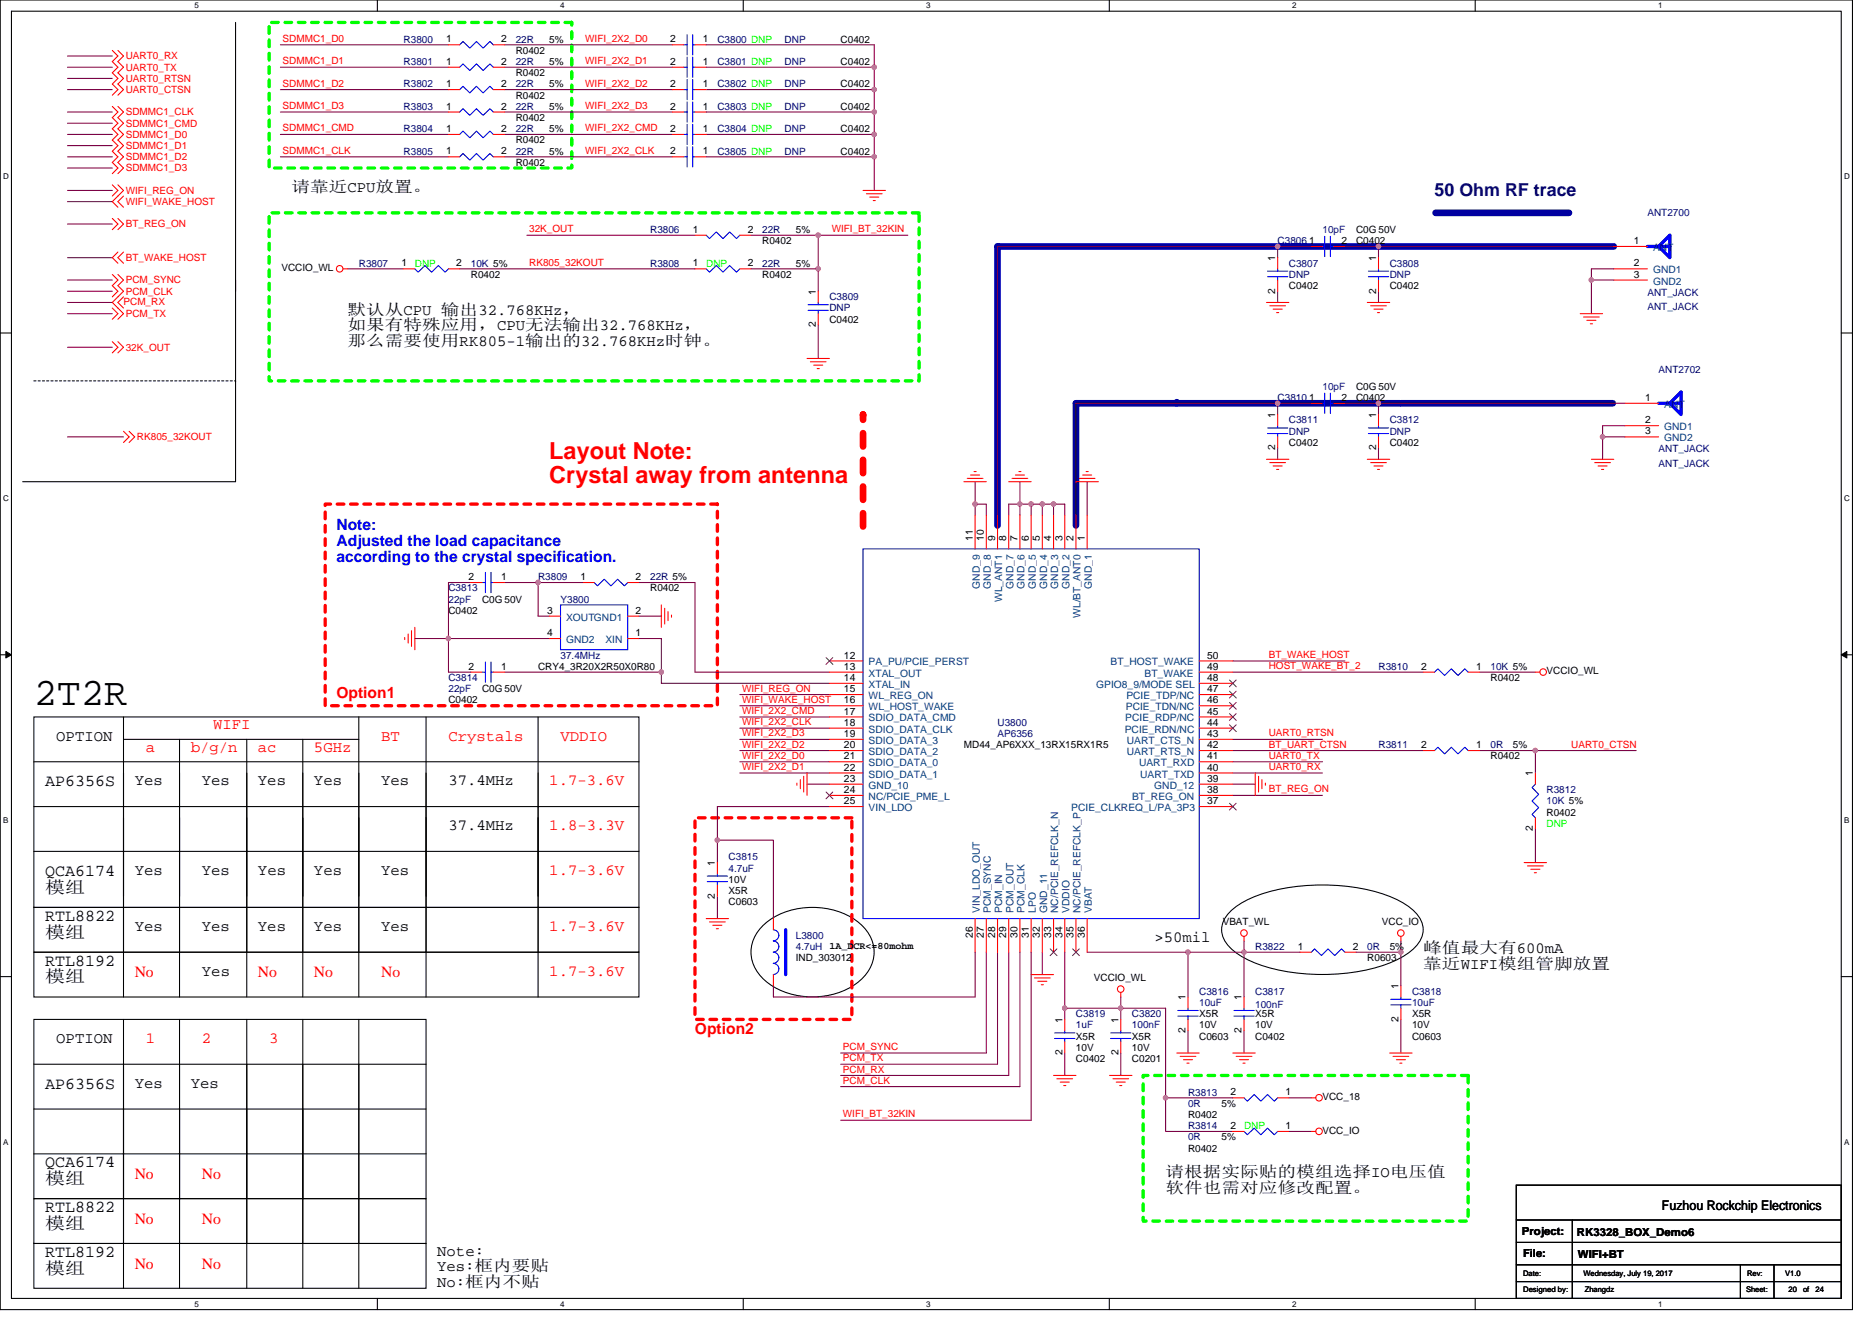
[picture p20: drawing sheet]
<svg xmlns="http://www.w3.org/2000/svg" width="297mm" height="210mm" viewBox="0 0 297 210" stroke-linecap="round" stroke-linejoin="round" font-family="sans-serif">
<defs><g id="words">
<text font-size="6.2" x="5.4" y="111.8">2T2R</text>
<g font-size="3.7" fill="#f00">
<text x="87.2" y="72.8">Layout Note:</text>
<text x="87.2" y="76.7">Crystal away from antenna</text>
</g>
<text font-size="2.8" fill="#000080" x="227.6" y="31.1">50 Ohm RF trace</text>
<g font-size="2.6">
<text x="7.2" y="124.8">AP6356S</text>
<text x="7.2" y="139">QCA6174</text>
<text x="7.2" y="141.7">模组</text>
<text x="7.2" y="146.2">RTL8822</text>
<text x="7.2" y="148.8">模组</text>
<text x="7.2" y="153.3">RTL8192</text>
<text x="7.2" y="155.9">模组</text>
<text x="7.2" y="172.8">AP6356S</text>
<text x="7.2" y="185.3">QCA6174</text>
<text x="7.2" y="187.9">模组</text>
<text x="7.2" y="192.4">RTL8822</text>
<text x="7.2" y="195">模组</text>
<text x="7.2" y="199.5">RTL8192</text>
<text x="7.2" y="202.1">模组</text>
</g>
<g font-size="2.5">
<text x="46.3" y="30.4">请靠近CPU放置。</text>
<text x="55.2" y="50">默认从CPU 输出32.768KHz，</text>
<text x="55.2" y="52.5">如果有特殊应用，CPU无法输出32.768KHz，</text>
<text x="55.2" y="54.9">那么需要使用RK805-1输出的32.768KHz时钟。</text>
<text x="8.9" y="117.5">OPTION</text>
<text x="21.4" y="124.7">Yes</text>
<text x="32" y="124.7">Yes</text>
<text x="40.9" y="124.7">Yes</text>
<text x="49.8" y="124.7">Yes</text>
<text x="60.5" y="124.7">Yes</text>
<text x="71.2" y="124.7">37.4MHz</text>
<text x="71.2" y="131.8">37.4MHz</text>
<text x="21.4" y="138.9">Yes</text>
<text x="32" y="138.9">Yes</text>
<text x="40.9" y="138.9">Yes</text>
<text x="49.8" y="138.9">Yes</text>
<text x="60.5" y="138.9">Yes</text>
<text x="21.4" y="147.8">Yes</text>
<text x="32" y="147.8">Yes</text>
<text x="40.9" y="147.8">Yes</text>
<text x="49.8" y="147.8">Yes</text>
<text x="60.5" y="147.8">Yes</text>
<text x="183.2" y="149.5">&gt;50mil</text>
<text x="32" y="154.9">Yes</text>
<text x="225.8" y="151.3">峰值最大有600mA</text>
<text x="225.8" y="153.8">靠近WIFI模组管脚放置</text>
<text x="8.9" y="165.5">OPTION</text>
<text x="21.4" y="172.7">Yes</text>
<text x="30.3" y="172.7">Yes</text>
<text x="185" y="186.9">请根据实际贴的模组选择IO电压值</text>
<text x="185" y="189.4">软件也需对应修改配置。</text>
<text x="69.4" y="199.3">Note:</text>
<text x="69.4" y="201.8">Yes:框内要贴</text>
<text x="69.4" y="204.3">No:框内不贴</text>
</g>
<g font-size="2.5" fill="#00f">
<text x="53.4" y="84.1">Note:</text>
<text x="53.4" y="86.6">Adjusted the load capacitance</text>
<text x="53.4" y="89.2">according to the crystal specification.</text>
</g>
<g font-size="2.5" fill="#f00">
<text x="53.4" y="110.7">Option1</text>
<text x="23.2" y="119.3">a</text>
<text x="30.3" y="119.3">b/g/n</text>
<text x="33.8" y="115.8">WIFI</text>
<text x="40.9" y="119.3">ac</text>
<text x="49.8" y="119.3">5GHz</text>
<text x="60.5" y="117.5">BT</text>
<text x="71.2" y="117.5">Crystals</text>
<text x="88.9" y="117.5">VDDIO</text>
<text x="87.2" y="124.7">1.7-3.6V</text>
<text x="87.2" y="131.8">1.8-3.3V</text>
<text x="87.2" y="138.9">1.7-3.6V</text>
<text x="87.2" y="147.8">1.7-3.6V</text>
<text x="21.4" y="155.1">No</text>
<text x="40.9" y="155.1">No</text>
<text x="49.8" y="155.1">No</text>
<text x="60.5" y="155.1">No</text>
<text x="87.2" y="154.9">1.7-3.6V</text>
<text x="23.2" y="165.5">1</text>
<text x="32" y="165.5">2</text>
<text x="42.7" y="165.5">3</text>
<text x="110.3" y="164.1">Option2</text>
<text x="21.4" y="187.1">No</text>
<text x="32" y="187.1">No</text>
<text x="21.4" y="194.2">No</text>
<text x="32" y="194.2">No</text>
<text x="21.4" y="201.3">No</text>
<text x="32" y="201.3">No</text>
</g>
<text font-size="2.1" x="263.7" y="192">Fuzhou Rockchip Electronics</text>
<g font-size="1.8">
<text x="241.5" y="196">Project:</text>
<text x="250.2" y="196.2">RK3328_BOX_Demo6</text>
<text x="241.7" y="199.5">File:</text>
<text x="250.4" y="199.7">WIFI+BT</text>
</g>
<g font-size="1.6" fill="#f00">
<text x="20" y="9.4">UART0_RX</text>
<text x="20" y="11.2">UART0_TX</text>
<text x="44.8" y="6.6">SDMMC1_D0</text>
<text x="44.8" y="10.2">SDMMC1_D1</text>
<text x="92.9" y="10.2">WIFI_2X2_D1</text>
<text x="92.9" y="6.6">WIFI_2X2_D0</text>
<text x="20" y="13">UART0_RTSN</text>
<text x="20" y="14.8">UART0_CTSN</text>
<text x="44.8" y="17.3">SDMMC1_D3</text>
<text x="44.8" y="13.8">SDMMC1_D2</text>
<text x="92.9" y="17.3">WIFI_2X2_D3</text>
<text x="92.9" y="13.8">WIFI_2X2_D2</text>
<text x="20" y="20.1">SDMMC1_CMD</text>
<text x="20" y="23.6">SDMMC1_D1</text>
<text x="20" y="21.9">SDMMC1_D0</text>
<text x="20" y="18.3">SDMMC1_CLK</text>
<text x="44.8" y="20.9">SDMMC1_CMD</text>
<text x="92.9" y="20.9">WIFI_2X2_CMD</text>
<text x="20" y="27.2">SDMMC1_D3</text>
<text x="20" y="25.4">SDMMC1_D2</text>
<text x="44.8" y="24.4">SDMMC1_CLK</text>
<text x="92.9" y="24.4">WIFI_2X2_CLK</text>
<text x="20" y="30.8">WIFI_REG_ON</text>
<text x="20" y="32.5">WIFI_WAKE_HOST</text>
<text x="20" y="36.1">BT_REG_ON</text>
<text x="20" y="41.4">BT_WAKE_HOST</text>
<text x="84" y="36.9">32K_OUT</text>
<text x="132" y="36.9">WIFI_BT_32KIN</text>
<text x="20" y="46.8">PCM_CLK</text>
<text x="20" y="45">PCM_SYNC</text>
<text x="84" y="42.2">RK805_32KOUT</text>
<text x="19.6" y="48.4">PCM_RX</text>
<text x="20" y="50.3">PCM_TX</text>
<text x="20" y="55.6">32K_OUT</text>
<text x="21.7" y="69.9">RK805_32KOUT</text>
<text x="201.3" y="104.4">BT_WAKE_HOST</text>
<text x="201.3" y="106.2">HOST_WAKE_BT_2</text>
<text x="117.7" y="113.3">WIFI_2X2_CMD</text>
<text x="117.7" y="111.5">WIFI_WAKE_HOST</text>
<text x="117.7" y="109.8">WIFI_REG_ON</text>
<text x="117.7" y="115.1">WIFI_2X2_CLK</text>
<text x="117.7" y="116.9">WIFI_2X2_D3</text>
<text x="117.7" y="118.7">WIFI_2X2_D2</text>
<text x="201.3" y="118.7">BT_UART_CTSN</text>
<text x="201.3" y="116.9">UART0_RTSN</text>
<text x="249.3" y="118.7">UART0_CTSN</text>
<text x="117.7" y="120.4">WIFI_2X2_D0</text>
<text x="117.7" y="122.2">WIFI_2X2_D1</text>
<text x="201.3" y="122.2">UART0_RX</text>
<text x="201.3" y="120.4">UART0_TX</text>
<text x="201.3" y="125.8">BT_REG_ON</text>
<text x="133.7" y="166.7">PCM_SYNC</text>
<text x="133.7" y="172">PCM_CLK</text>
<text x="133.7" y="168.4">PCM_TX</text>
<text x="133.7" y="170.2">PCM_RX</text>
<text x="133.7" y="177.3">WIFI_BT_32KIN</text>
</g>
<g font-size="1.6" fill="#000080">
<text x="64" y="6.8">R3800</text>
<text x="64" y="10.3">R3801</text>
<text x="81.8" y="6.8">22R</text>
<text x="81.8" y="10.3">22R</text>
<text x="113.8" y="6.8">C3800 DNP</text>
<text x="113.8" y="10.3">C3801 DNP</text>
<text x="124.5" y="6.8">DNP</text>
<text x="124.5" y="10.3">DNP</text>
<text x="64" y="13.9">R3802</text>
<text x="64" y="17.4">R3803</text>
<text x="81.8" y="13.9">22R</text>
<text x="81.8" y="17.4">22R</text>
<text x="113.8" y="17.4">C3803 DNP</text>
<text x="113.8" y="13.9">C3802 DNP</text>
<text x="124.5" y="17.4">DNP</text>
<text x="124.5" y="13.9">DNP</text>
<text x="64" y="21">R3804</text>
<text x="81.8" y="21">22R</text>
<text x="113.8" y="21">C3804 DNP</text>
<text x="124.5" y="21">DNP</text>
<text x="64" y="24.5">R3805</text>
<text x="81.8" y="24.5">22R</text>
<text x="113.8" y="24.5">C3805 DNP</text>
<text x="124.5" y="24.5">DNP</text>
<text x="261.4" y="34.3">ANT2700</text>
<text x="103.2" y="37">R3806</text>
<text x="120.9" y="37">22R</text>
<text x="202.7" y="38.8">C3806</text>
<text x="209.8" y="37">10pF</text>
<text x="56.9" y="42.3">R3807</text>
<text x="74.7" y="42.3">10K 5%</text>
<text x="103.2" y="42.3">R3808</text>
<text x="120.9" y="42.3">22R</text>
<text x="131.6" y="47.6">C3809</text>
<text x="204.5" y="42.3">C3807</text>
<text x="204.5" y="44.1">DNP</text>
<text x="220.5" y="42.3">C3808</text>
<text x="220.5" y="44.1">DNP</text>
<text x="261.4" y="46.9">ANT_JACK</text>
<text x="131.6" y="49.4">DNP</text>
<text x="261.4" y="49.3">ANT_JACK</text>
<text x="263.2" y="59.2">ANT2702</text>
<text x="202.7" y="63.6">C3810</text>
<text x="209.8" y="61.9">10pF</text>
<text x="204.5" y="67.2">C3811</text>
<text x="204.5" y="69">DNP</text>
<text x="220.5" y="67.2">C3812</text>
<text x="220.5" y="69">DNP</text>
<text x="263.2" y="71.8">ANT_JACK</text>
<text x="263.2" y="74.1">ANT_JACK</text>
<text x="71.2" y="93.9">C3813</text>
<text x="71.2" y="95.7">22pF</text>
<text x="85.4" y="92.1">R3809</text>
<text x="88.9" y="95.7">Y3800</text>
<text x="103.2" y="92.1">22R 5%</text>
<text x="88.9" y="104.5">37.4MHz</text>
<text x="218.7" y="106.3">R3810</text>
<text x="236.5" y="106.3">10K 5%</text>
<text x="71.2" y="108.1">C3814</text>
<text x="71.2" y="109.9">22pF</text>
<text x="158.3" y="115.2">U3800</text>
<text x="158.3" y="117">AP6356</text>
<text x="218.7" y="118.8">R3811</text>
<text x="236.5" y="118.8">0R</text>
<text x="245.4" y="125.9">R3812</text>
<text x="245.4" y="127.7">10K 5%</text>
<text x="115.6" y="136.5">C3815</text>
<text x="115.6" y="138.3">4.7uF</text>
<text x="126.3" y="149">L3800</text>
<text x="126.3" y="150.8">4.7uH</text>
<text x="199.2" y="150.8">R3822</text>
<text x="217" y="150.8">0R</text>
<text x="170.7" y="161.4">C3819</text>
<text x="179.6" y="161.4">C3820</text>
<text x="190.3" y="157.9">C3816</text>
<text x="190.3" y="159.7">10uF</text>
<text x="199.2" y="157.9">C3817</text>
<text x="199.2" y="160">100nF</text>
<text x="224.1" y="157.9">C3818</text>
<text x="224.1" y="159.7">10uF</text>
<text x="170.7" y="163.2">1uF</text>
<text x="179.6" y="163.2">100nF</text>
<text x="188.5" y="173.9">R3813</text>
<text x="188.5" y="179.2">R3814</text>
<text x="188.5" y="175.7">0R</text>
<text x="188.5" y="181">0R</text>
</g>
<g font-size="1.6">
<text x="70.8" y="6.7">1</text>
<text x="70.8" y="10.3">1</text>
<text x="79.5" y="6.7">2</text>
<text x="79.5" y="10.3">2</text>
<text x="81.8" y="8.5">R0402</text>
<text x="87.2" y="6.8">5%</text>
<text x="87.2" y="10.3">5%</text>
<text x="106.4" y="6.7">2</text>
<text x="106.4" y="10.3">2</text>
<text x="111.5" y="6.7">1</text>
<text x="111.5" y="10.3">1</text>
<text x="133.4" y="6.8">C0402</text>
<text x="133.4" y="10.3">C0402</text>
<text x="70.8" y="13.8">1</text>
<text x="70.8" y="17.4">1</text>
<text x="79.5" y="13.8">2</text>
<text x="79.5" y="17.4">2</text>
<text x="81.8" y="15.6">R0402</text>
<text x="81.8" y="12.1">R0402</text>
<text x="87.2" y="13.9">5%</text>
<text x="87.2" y="17.4">5%</text>
<text x="106.4" y="17.4">2</text>
<text x="106.4" y="13.8">2</text>
<text x="111.5" y="17.4">1</text>
<text x="111.5" y="13.8">1</text>
<text x="133.4" y="17.4">C0402</text>
<text x="133.4" y="13.9">C0402</text>
<text x="70.8" y="21">1</text>
<text x="79.5" y="21">2</text>
<text x="81.8" y="22.8">R0402</text>
<text x="81.8" y="19.2">R0402</text>
<text x="87.2" y="21">5%</text>
<text x="106.4" y="21">2</text>
<text x="111.5" y="21">1</text>
<text x="133.4" y="21">C0402</text>
<text x="70.8" y="24.5">1</text>
<text x="79.5" y="24.5">2</text>
<text x="81.8" y="26.3">R0402</text>
<text x="87.2" y="24.5">5%</text>
<text x="106.4" y="24.5">2</text>
<text x="111.5" y="24.5">1</text>
<text x="133.4" y="24.5">C0402</text>
<text x="109.9" y="37">1</text>
<text x="118.6" y="37">2</text>
<text x="120.9" y="38.8">R0402</text>
<text x="126.3" y="37">5%</text>
<text x="202.3" y="41.4" transform="rotate(-90 202.3 41.4)">1</text>
<text x="207.7" y="38.7">1</text>
<text x="212.9" y="38.7">2</text>
<text x="215.2" y="38.8">C0402</text>
<text x="215.2" y="37">C0G 50V</text>
<text x="218.4" y="41.4" transform="rotate(-90 218.4 41.4)">1</text>
<text x="259.3" y="38.7">1</text>
<text x="44.7" y="43">VCCIO_WL</text>
<text x="63.7" y="42.3">1</text>
<text x="72.4" y="42.3">2</text>
<text x="74.7" y="44.1">R0402</text>
<text x="109.9" y="42.3">1</text>
<text x="118.6" y="42.3">2</text>
<text x="120.9" y="44.1">R0402</text>
<text x="126.3" y="42.3">5%</text>
<text x="129.5" y="46.8" transform="rotate(-90 129.5 46.8)">1</text>
<text x="202.3" y="46.6" transform="rotate(-90 202.3 46.6)">2</text>
<text x="204.5" y="45.9">C0402</text>
<text x="218.4" y="46.6" transform="rotate(-90 218.4 46.6)">2</text>
<text x="220.5" y="45.9">C0402</text>
<text x="259.3" y="42.3">2</text>
<text x="259.3" y="44.1">3</text>
<text x="129.5" y="51.9" transform="rotate(-90 129.5 51.9)">2</text>
<text x="131.6" y="51.2">C0402</text>
<text x="207.7" y="63.6">1</text>
<text x="212.9" y="63.6">2</text>
<text x="215.2" y="63.6">C0402</text>
<text x="215.2" y="61.9">C0G 50V</text>
<text x="261" y="63.6">1</text>
<text x="202.3" y="71.5" transform="rotate(-90 202.3 71.5)">2</text>
<text x="202.3" y="66.3" transform="rotate(-90 202.3 66.3)">1</text>
<text x="204.5" y="70.8">C0402</text>
<text x="218.4" y="71.5" transform="rotate(-90 218.4 71.5)">2</text>
<text x="218.4" y="66.3" transform="rotate(-90 218.4 66.3)">1</text>
<text x="220.5" y="70.8">C0402</text>
<text x="261" y="67.2">2</text>
<text x="261" y="69">3</text>
<text x="154.3" y="85.9" transform="rotate(-90 154.3 85.9)">11</text>
<text x="156.1" y="85.9" transform="rotate(-90 156.1 85.9)">10</text>
<text x="157.9" y="85.9" transform="rotate(-90 157.9 85.9)">9</text>
<text x="159.7" y="85.9" transform="rotate(-90 159.7 85.9)">8</text>
<text x="161.5" y="85.9" transform="rotate(-90 161.5 85.9)">7</text>
<text x="163.2" y="85.9" transform="rotate(-90 163.2 85.9)">6</text>
<text x="165" y="85.9" transform="rotate(-90 165 85.9)">5</text>
<text x="166.8" y="85.9" transform="rotate(-90 166.8 85.9)">4</text>
<text x="168.6" y="85.9" transform="rotate(-90 168.6 85.9)">3</text>
<text x="170.3" y="85.9" transform="rotate(-90 170.3 85.9)">2</text>
<text x="172.1" y="85.9" transform="rotate(-90 172.1 85.9)">1</text>
<text x="74.4" y="92.1">2</text>
<text x="76.5" y="95.7">C0G 50V</text>
<text x="79.5" y="92.1">1</text>
<text x="92.1" y="92.1">1</text>
<text x="100.9" y="92.1">2</text>
<text x="103.2" y="93.9">R0402</text>
<text x="71.2" y="97.4">C0402</text>
<text x="86.8" y="97.4">3</text>
<text x="86.8" y="101">4</text>
<text x="100.9" y="97.4">2</text>
<text x="100.9" y="101">1</text>
<text x="74.4" y="106.3">2</text>
<text x="79.5" y="106.3">1</text>
<text x="85.4" y="106.3">CRY4_3R20X2R50X0R80</text>
<text x="133.9" y="106.3">13</text>
<text x="133.9" y="104.5">12</text>
<text x="191.5" y="106.3">49</text>
<text x="191.5" y="104.5">50</text>
<text x="225.5" y="106.3">2</text>
<text x="234.2" y="106.3">1</text>
<text x="245.4" y="107">VCCIO_WL</text>
<text x="71.2" y="111.7">C0402</text>
<text x="76.5" y="109.9">C0G 50V</text>
<text x="133.9" y="108.1">14</text>
<text x="133.9" y="113.4">17</text>
<text x="133.9" y="111.6">16</text>
<text x="133.9" y="109.9">15</text>
<text x="191.5" y="111.6">46</text>
<text x="191.5" y="109.9">47</text>
<text x="191.5" y="108.1">48</text>
<text x="191.5" y="113.4">45</text>
<text x="236.5" y="108.1">R0402</text>
<text x="133.9" y="115.2">18</text>
<text x="133.9" y="117">19</text>
<text x="133.9" y="118.7">20</text>
<text x="152.9" y="118.8">MD44_AP6XXX_13RX15RX1R5</text>
<text x="191.5" y="115.2">44</text>
<text x="191.5" y="118.7">42</text>
<text x="191.5" y="117">43</text>
<text x="225.5" y="118.7">2</text>
<text x="234.2" y="118.7">1</text>
<text x="240.1" y="118.8">5%</text>
<text x="133.9" y="122.3">22</text>
<text x="133.9" y="125.9">24</text>
<text x="133.9" y="120.5">21</text>
<text x="133.9" y="124.1">23</text>
<text x="191.5" y="124.1">39</text>
<text x="191.5" y="122.3">40</text>
<text x="191.5" y="125.9">38</text>
<text x="191.5" y="120.5">41</text>
<text x="236.5" y="120.5">R0402</text>
<text x="243.2" y="123.2" transform="rotate(-90 243.2 123.2)">1</text>
<text x="133.9" y="127.6">25</text>
<text x="191.5" y="127.6">37</text>
<text x="243.2" y="132" transform="rotate(-90 243.2 132)">2</text>
<text x="245.4" y="129.4">R0402</text>
<text x="113.4" y="137.4" transform="rotate(-90 113.4 137.4)">1</text>
<text x="113.4" y="142.6" transform="rotate(-90 113.4 142.6)">2</text>
<text x="115.6" y="143.7">C0603</text>
<text x="115.6" y="141.9">X5R</text>
<text x="115.6" y="140.1">10V</text>
<text x="154.3" y="148.9" transform="rotate(-90 154.3 148.9)">26</text>
<text x="156.1" y="148.9" transform="rotate(-90 156.1 148.9)">27</text>
<text x="157.9" y="148.9" transform="rotate(-90 157.9 148.9)">28</text>
<text x="159.7" y="148.9" transform="rotate(-90 159.7 148.9)">29</text>
<text x="161.5" y="148.9" transform="rotate(-90 161.5 148.9)">30</text>
<text x="163.2" y="148.9" transform="rotate(-90 163.2 148.9)">31</text>
<text x="165" y="148.9" transform="rotate(-90 165 148.9)">32</text>
<text x="166.8" y="148.9" transform="rotate(-90 166.8 148.9)">33</text>
<text x="168.6" y="148.9" transform="rotate(-90 168.6 148.9)">34</text>
<text x="170.3" y="148.9" transform="rotate(-90 170.3 148.9)">35</text>
<text x="172.1" y="148.9" transform="rotate(-90 172.1 148.9)">36</text>
<text x="194" y="146.9">VBAT_WL</text>
<text x="219.3" y="146.9">VCC_IO</text>
<text x="126.3" y="152.5">IND_303012</text>
<text x="131.6" y="150.7">1A_DCR&lt;=80mohm</text>
<text x="173.6" y="155.7">VCCIO_WL</text>
<text x="205.9" y="150.7">1</text>
<text x="214.6" y="150.7">2</text>
<text x="217" y="152.5">R0603</text>
<text x="220.5" y="150.8">5%</text>
<text x="188.1" y="158.8" transform="rotate(-90 188.1 158.8)">1</text>
<text x="190.3" y="161.4">X5R</text>
<text x="197" y="158.8" transform="rotate(-90 197 158.8)">1</text>
<text x="199.2" y="161.4">X5R</text>
<text x="221.9" y="157" transform="rotate(-90 221.9 157)">1</text>
<text x="224.1" y="161.4">X5R</text>
<text x="168.6" y="167.5" transform="rotate(-90 168.6 167.5)">2</text>
<text x="168.6" y="162.3" transform="rotate(-90 168.6 162.3)">1</text>
<text x="170.7" y="165">X5R</text>
<text x="170.7" y="166.8">10V</text>
<text x="177.5" y="167.5" transform="rotate(-90 177.5 167.5)">2</text>
<text x="177.5" y="162.3" transform="rotate(-90 177.5 162.3)">1</text>
<text x="179.6" y="165">X5R</text>
<text x="179.6" y="166.8">10V</text>
<text x="188.1" y="164" transform="rotate(-90 188.1 164)">2</text>
<text x="190.3" y="165">C0603</text>
<text x="190.3" y="163.2">10V</text>
<text x="197" y="164" transform="rotate(-90 197 164)">2</text>
<text x="199.2" y="165">C0402</text>
<text x="199.2" y="163.2">10V</text>
<text x="221.9" y="162.2" transform="rotate(-90 221.9 162.2)">2</text>
<text x="224.1" y="165">C0603</text>
<text x="224.1" y="163.2">10V</text>
<text x="170.7" y="168.6">C0402</text>
<text x="179.6" y="168.6">C0201</text>
<text x="195.3" y="173.9">2</text>
<text x="204" y="173.9">1</text>
<text x="188.5" y="177.4">R0402</text>
<text x="193.8" y="175.7">5%</text>
<text x="195.3" y="179.2">2</text>
<text x="204" y="179.2">1</text>
<text x="209.8" y="174.6">VCC_18</text>
<text x="209.8" y="179.9">VCC_IO</text>
<text x="188.5" y="182.8">R0402</text>
<text x="193.8" y="181">5%</text>
</g>
<g font-size="1.6" fill="#004080">
<text x="262.3" y="39.8">ANT</text>
<text x="262.3" y="43.4">GND1</text>
<text x="262.3" y="45.2">GND2</text>
<text x="264.1" y="64.7">ANT</text>
<text x="264.1" y="68.3">GND1</text>
<text x="264.1" y="70.1">GND2</text>
<text x="155.5" y="93.5" transform="rotate(-90 155.5 93.5)">GND_9</text>
<text x="157.2" y="93.5" transform="rotate(-90 157.2 93.5)">GND_8</text>
<text x="159" y="95.5" transform="rotate(-90 159 95.5)">WL_ANT1</text>
<text x="160.8" y="93.5" transform="rotate(-90 160.8 93.5)">GND_7</text>
<text x="162.6" y="93.5" transform="rotate(-90 162.6 93.5)">GND_6</text>
<text x="164.4" y="93.5" transform="rotate(-90 164.4 93.5)">GND_5</text>
<text x="166.1" y="93.5" transform="rotate(-90 166.1 93.5)">GND_4</text>
<text x="167.9" y="93.5" transform="rotate(-90 167.9 93.5)">GND_3</text>
<text x="169.7" y="93.5" transform="rotate(-90 169.7 93.5)">GND_2</text>
<text x="173.2" y="93.5" transform="rotate(-90 173.2 93.5)">GND_1</text>
<text x="89.8" y="98.5">XOUTGND1</text>
<text x="171.5" y="98.1" transform="rotate(-90 171.5 98.1)">WL/BT_ANT0</text>
<text x="89.8" y="102.1">GND2</text>
<text x="96.1" y="102.1">XIN</text>
<text x="137.8" y="107.4">XTAL_OUT</text>
<text x="137.8" y="105.6">PA_PU/PCIE_PERST</text>
<text x="176.2" y="105.6">BT_HOST_WAKE</text>
<text x="181.6" y="107.4">BT_WAKE</text>
<text x="137.8" y="109.2">XTAL_IN</text>
<text x="137.8" y="112.7">WL_HOST_WAKE</text>
<text x="137.8" y="111">WL_REG_ON</text>
<text x="173.9" y="109.2">GPIO8_9/MODE SEL</text>
<text x="178.6" y="112.7">PCIE_TDN/NC</text>
<text x="178.7" y="111">PCIE_TDP/NC</text>
<text x="137.8" y="116.3">SDIO_DATA_CLK</text>
<text x="137.8" y="114.5">SDIO_DATA_CMD</text>
<text x="137.8" y="118.1">SDIO_DATA_3</text>
<text x="137.8" y="119.8">SDIO_DATA_2</text>
<text x="178.5" y="116.3">PCIE_RDN/NC</text>
<text x="178.6" y="114.5">PCIE_RDP/NC</text>
<text x="178.8" y="119.8">UART_RTS_N</text>
<text x="178.8" y="118.1">UART_CTS_N</text>
<text x="137.8" y="123.4">SDIO_DATA_1</text>
<text x="137.8" y="121.6">SDIO_DATA_0</text>
<text x="137.8" y="125.2">GND_10</text>
<text x="180.7" y="121.6">UART_RXD</text>
<text x="180.9" y="123.4">UART_TXD</text>
<text x="183.2" y="125.2">GND_12</text>
<text x="137.8" y="128.7">VIN_LDO</text>
<text x="137.8" y="127">NC/PCIE_PME_L</text>
<text x="170" y="128.7">PCIE_CLKREQ_L/PA_3P3</text>
<text x="179.6" y="127">BT_REG_ON</text>
<text x="155.5" y="144.9" transform="rotate(-90 155.5 144.9)">VIN_LDO_OUT</text>
<text x="157.2" y="144.9" transform="rotate(-90 157.2 144.9)">PCM_SYNC</text>
<text x="159" y="144.9" transform="rotate(-90 159 144.9)">PCM_IN</text>
<text x="160.8" y="144.9" transform="rotate(-90 160.8 144.9)">PCM_OUT</text>
<text x="162.6" y="144.9" transform="rotate(-90 162.6 144.9)">PCM_CLK</text>
<text x="164.4" y="144.9" transform="rotate(-90 164.4 144.9)">LPO</text>
<text x="166.1" y="144.9" transform="rotate(-90 166.1 144.9)">GND_11</text>
<text x="167.9" y="144.9" transform="rotate(-90 167.9 144.9)">NC/PCIE_REFCLK_N</text>
<text x="169.7" y="144.9" transform="rotate(-90 169.7 144.9)">VDDIO</text>
<text x="171.5" y="144.9" transform="rotate(-90 171.5 144.9)">NC/PCIE_REFCLK_P</text>
<text x="173.2" y="144.9" transform="rotate(-90 173.2 144.9)">VBAT</text>
</g>
<g font-size="1.6" fill="#0f0">
<text x="65.8" y="42.3">DNP</text>
<text x="112.1" y="42.3">DNP</text>
<text x="245.4" y="131.2">DNP</text>
<text x="197.4" y="179.2">DNP</text>
</g>
<g font-size="1.3">
<text x="30.8" y="1.3">5</text>
<text x="88.9" y="1.3">4</text>
<text x="147" y="1.3">3</text>
<text x="205" y="1.3">2</text>
<text x="263.1" y="1.3">1</text>
<text x=".5" y="28.4">D</text>
<text x="292.6" y="28.4">D</text>
<text x=".5" y="79.5">C</text>
<text x="292.6" y="79.5">C</text>
<text x=".5" y="130.6">B</text>
<text x="292.6" y="130.6">B</text>
<text x=".5" y="181.7">A</text>
<text x="292.6" y="181.7">A</text>
<text x="30.8" y="207.4">5</text>
<text x="88.9" y="207.4">4</text>
<text x="147" y="207.4">3</text>
<text x="205" y="207.4">2</text>
<text x="263.1" y="207.4">1</text>
</g>
<g font-size="1.2">
<text x="241.7" y="202.6">Date:</text>
<text x="251.3" y="202.6">Wednesday, July 19, 2017</text>
<text x="277.2" y="202.6">Rev:</text>
<text x="283.3" y="202.6">V1.0</text>
<text x="241.7" y="205.1">Designed by:</text>
<text x="251.5" y="205.1">Zhangdz</text>
<text x="277" y="205.1">Sheet:</text>
<text x="283.8" y="205.1">20</text>
<text x="286.1" y="205.1">of</text>
<text x="288.1" y="205.1">24</text>
</g>
</g></defs>
<path d="M0 0h293.9v207.9h-293.9zM1.8 1.8h290.4v204.3h-290.4z" fill="none" stroke="#000" stroke-width=".17"/>
<g fill="#fff">
<path d="M30.8 .2h.7v1.4h-.7z"/>
<path d="M30.8 206.3h.7v1.4h-.7z"/>
</g>
<path d="M59.9 0v1.8M59.9 206.1v1.8" fill="none" stroke="#000" stroke-width=".17"/>
<g fill="#fff">
<path d="M88.9 .2h.7v1.4h-.7z"/>
<path d="M88.9 206.3h.7v1.4h-.7z"/>
</g>
<path d="M117.9 0v1.8M117.9 206.1v1.8" fill="none" stroke="#000" stroke-width=".17"/>
<g fill="#fff">
<path d="M147 .2h.7v1.4h-.7z"/>
<path d="M147 206.3h.7v1.4h-.7z"/>
</g>
<path d="M176 0v1.8M176 206.1v1.8" fill="none" stroke="#000" stroke-width=".17"/>
<g fill="#fff">
<path d="M205 .2h.7v1.4h-.7z"/>
<path d="M205 206.3h.7v1.4h-.7z"/>
</g>
<path d="M234.1 0v1.8M234.1 206.1v1.8" fill="none" stroke="#000" stroke-width=".17"/>
<g fill="#fff">
<path d="M263.1 .2h.7v1.4h-.7z"/>
<path d="M263.1 206.3h.7v1.4h-.7z"/>
<path d="M.5 27.3h.9v1.4h-.9z"/>
<path d="M292.6 27.3h.9v1.4h-.9z"/>
<path d="M.5 78.4h.9v1.4h-.9z"/>
<path d="M292.6 78.4h.9v1.4h-.9z"/>
</g>
<path d="M0 52.9h1.8M292.2 52.9h1.7" fill="none" stroke="#000" stroke-width=".17"/>
<g fill="#fff">
<path d="M.5 129.5h.8v1.4h-.8z"/>
<path d="M292.6 129.5h.9v1.4h-.9z"/>
</g>
<path d="M0 103.9h1.8M292.2 103.9h1.7" fill="none" stroke="#000" stroke-width=".17"/>
<path d="M.9 103.4l.9 .5-.9 .5zM292.2 103.9l.8-.5v1z" fill="#000" stroke="#000" stroke-width=".16"/>
<g fill="#fff">
<path d="M.5 180.5h.8v1.4h-.8z"/>
<path d="M292.6 180.5h.9v1.4h-.9z"/>
</g>
<g fill="none" stroke="#000" stroke-width=".17">
<path d="M37.4 3.6v42.6M37.4 44.4v32.1h-33.8M5.4 113.8h96v30.2h-96zM19.6 117.3h37.3M19.6 113.8v28.4M28.5 117.3v24.9M39.2 117.3v24.9M48 117.3v24.9M56.9 113.8v28.4M67.6 113.8v28.4M85.4 113.8v28.4M5.4 135.1h96"/>
<path d="M5.4 120.9h96M5.4 128h96M19.6 122.7v28.4M19.6 129.8v28.4M28.5 122.7v28.4M28.5 129.8v28.4M39.2 122.7v28.4M39.2 129.8v28.4M48 122.7v28.4M48 129.8v28.4M56.9 122.7v28.4M56.9 129.8v28.4"/>
<path d="M67.6 122.7v28.4M67.6 129.8v28.4M85.4 122.7v28.4M85.4 129.8v28.4M0 155h1.8M5.4 144h96v7.1h-96zM5.4 151.1h96v7.1h-96zM121.2 146.8a12.2 12.2 0 0 1 15.5 0 5.6 5.6 0 0 1 0 8.6 12.2 12.2 0 0 1-15.5 0 5.6 5.6 0 0 1 0-8.6zM195.5 144.4a17.4 17.4 0 0 1 8.9-3.5 31.8 31.8 0 0 1 16.7 1.6 9.1 9.1 0 0 1 4.3 3.4 3.7 3.7 0 0 1-1.2 4.8 17.5 17.5 0 0 1-9 3.5 31.6 31.6 0 0 1-16.7-1.6 9.1 9.1 0 0 1-4.2-3.4 3.7 3.7 0 0 1 1.2-4.8zM292.2 155h1.7M5.4 168.9h62.2M5.4 176h62.2"/>
<path d="M5.4 161.8h62.2v28.4h-62.2zM19.6 176v28.5M19.6 168.9v28.5M19.6 161.8v28.4M28.5 176v28.5M28.5 161.8v28.4M28.5 168.9v28.5M39.2 161.8v28.4M39.2 176v28.5M39.2 168.9v28.5M48 176v28.5M48 161.8v28.4"/>
<path d="M48 168.9v28.5M56.9 168.9v35.6M56.9 161.8v35.6M5.4 183.1h62.2M5.4 190.2h62.2v7.2h-62.2zM5.4 197.4h62.2v7.1h-62.2zM240.6 193.6h51.6M240.6 197.2h51.6M240.6 188.1h51.6v18h-51.6zM249.5 193.6v12.5M240.6 200.7h51.6M240.6 203.4h51.6"/>
<path d="M276.2 200.7v5.4M281.5 200.7v5.4"/>
</g>
<path d="M222.1 39.1h-63.8v44.3M222.5 39.1h33.6M227.8 33.8h21.2M186.6 64h-15.9v19.4M186.7 63.8v.2h35.4M222.3 64h33.6" fill="none" stroke="#0000a0" stroke-width="1.1"/>
<path d="M5.4 60.5h32M37.4 60.5h.1" fill="none" stroke="#000" stroke-width=".17" stroke-dasharray=".3 .3"/>
<path d="M136.9 65.8h.1M136.9 83.6v-17.8" fill="none" stroke="#f00" stroke-width="1.1" stroke-dasharray="2.1 2.1"/>
<path d="M42.7 3.6h48v23.1h-48zM42.7 33.8h103.1v26.7h-103.1zM181.4 170.7h51.6v23.1h-51.6z" fill="none" stroke="#0f0" stroke-width=".53" stroke-dasharray="1.1 1.1"/>
<path d="M51.6 80h62.2v32h-62.2zM110.3 129.8h24.9v32h-24.9z" fill="none" stroke="#f00" stroke-width=".53" stroke-dasharray="1.1 1.1"/>
<g fill="none" stroke="#800040" stroke-width=".17">
<path d="M10.7 8.9h7.1M10.7 10.7h7.1M10.7 12.4h7.1M10.7 14.2h7.1M10.7 19.6h7.1M10.7 17.8h7.1M44.5 17.8h26.7M44.5 7.1h26.7M44.5 14.2h26.7M44.5 10.7h26.7M80 17.8h26.7M80 10.7h26.7"/>
<path d="M80 14.2h26.7M80 7.1h26.7M112.1 17.8h26.6v3.5M112.1 14.2h26.6M112.1 10.7h26.6M112.1 7.1h26.6v3.6M138.7 10.7v3.5M138.7 14.2v3.6M10.7 30.2h7.1M10.7 26.7h7.1M10.7 24.9h7.1M10.7 23.1h7.1"/>
<path d="M10.7 21.3h7.1M10.7 32h7.1M10.7 35.6h7.1M44.5 21.3h26.7M44.5 24.9h26.7M80 21.3h26.7M80 24.9h26.7M83.6 37.3h26.7M112.1 24.9h26.6M112.1 21.3h26.6M119.2 37.3h10.6M129.8 37.3v5.4"/>
<path d="M129.8 37.3h14.3M138.7 21.3v3.6M138.7 24.9v5.3M202.7 39.1h-44.4v42.7M202.7 39.1h5.4M202.7 39.1v1.8M213.4 39.1h5.3M256.1 39.1h-37.4v1.8M10.7 40.9h7.1M10.7 55.1h7.1M10.7 44.4h7.1M10.7 49.8h7.1"/>
<path d="M10.7 48h7.1M10.7 46.2h7.1M55.2 42.7h8.8M72.9 42.7h37.4M119.2 42.7h10.6M129.8 51.6v5.3M129.8 42.7v3.5M202.7 46.2v1.8M218.7 46.2v1.8M256.1 44.4h-3.6v5.4M256.1 42.7h-3.6v1.7M10.7 69.3h8.9"/>
<path d="M154.7 76.5v5.3M161.8 76.5v3.5M172.5 76.5v5.3M202.7 64h-32v17.8M202.7 64h5.4M202.7 71.1v1.8M202.7 64v1.8M213.4 64h5.3M218.7 71.1v1.8M257.8 64h-39.1v1.8M257.8 67.6h-3.5v1.7M257.8 69.3h-3.5v3.6"/>
<path d="M74.7 92.5h-3.5v8.8M80 92.5h5.4M85.4 92.5v5.3h1.8M85.4 92.5h7.1M101.4 92.5h8.9v14.2h21.3M101.4 97.8h3.5M154.7 80h1.8v1.8M161.8 80h1.8M161.8 80h-1.7v1.8M161.8 80v1.8M163.6 80v1.8M163.6 80h1.8"/>
<path d="M165.4 80v1.8M165.4 80h1.8M167.2 80v1.8M167.2 80h1.7v1.8M65.8 101.3h5.4M71.2 101.3h16M71.2 101.3v5.4h3.5M80 106.7h24.9v1.8h26.7M101.4 101.3h3.5v5.4M117.4 113.8h14.2M117.4 115.6h14.2M117.4 112h14.2"/>
<path d="M117.4 117.3h14.2M117.4 119.1h14.2M117.4 110.2h14.2M195.6 106.7h30.2M195.6 119.1h30.2M195.6 117.3h14.2M195.6 104.9h17.8M234.7 119.1h8.9v3.6M234.7 106.7h8.9M243.6 119.1h16M113.8 136.9v-3.6h8.9v12.5M117.4 120.9h14.2"/>
<path d="M117.4 122.7h14.2M128.1 124.5h3.5M131.6 128h-17.8v5.4M195.6 122.7h14.2M195.6 120.9h14.2M195.6 126.2h14.2M195.6 124.5h3.6M243.6 131.6v5.3M113.8 142.2v3.6M154.7 151.1v7.1h-32v-1.7M156.5 151.1v16h-23.1M158.3 151.1v17.8h-24.9"/>
<path d="M160.1 151.1v19.6h-26.7M161.8 151.1v21.4h-28.4M163.6 151.1v26.7h-30.2M165.4 151.1v3.6M168.9 151.1v8.9h8.9v1.8M172.5 151.1h16M177.8 158.2v1.8h7.2v14.2M188.5 151.1v7.1M188.5 151.1h8.9M197.4 151.1h8.9M197.4 151.1v7.1M197.4 149.4v1.7"/>
<path d="M215.2 151.1h7.1M222.3 149.4v1.7M222.3 151.1v5.4M168.9 167.1v3.6M168.9 160v1.8M177.8 167.1v3.6M185 174.2v5.4h10.6M185 174.2h10.6M188.5 163.6v3.5M197.4 163.6v3.5M204.5 174.2h3.6M204.5 179.6h3.6"/>
<path d="M222.3 161.8v5.3"/>
</g>
<g fill="#f0f" stroke="#f0f" stroke-width=".17">
<circle cx="254.3" cy="69.3" r=".35"/>
<circle cx="154.7" cy="80" r=".35"/>
<circle cx="163.6" cy="80" r=".35"/>
<circle cx="161.8" cy="80" r=".35"/>
<circle cx="167.2" cy="80" r=".35"/>
<circle cx="165.4" cy="80" r=".35"/>
<circle cx="202.7" cy="39.1" r=".35"/>
<circle cx="138.7" cy="17.8" r=".35"/>
<circle cx="138.7" cy="14.2" r=".35"/>
<circle cx="138.7" cy="10.7" r=".35"/>
<circle cx="138.7" cy="24.9" r=".35"/>
<circle cx="138.7" cy="21.3" r=".35"/>
<circle cx="129.8" cy="42.7" r=".35"/>
<circle cx="129.8" cy="37.3" r=".35"/>
<circle cx="218.7" cy="39.1" r=".35"/>
<circle cx="71.1" cy="101.3" r=".35"/>
<circle cx="85.4" cy="92.4" r=".35"/>
<circle cx="104.9" cy="106.7" r=".35"/>
<circle cx="218.7" cy="64" r=".35"/>
<circle cx="202.7" cy="64" r=".35"/>
<circle cx="188.5" cy="151.1" r=".35"/>
<circle cx="197.4" cy="151.1" r=".35"/>
<circle cx="168.9" cy="160" r=".35"/>
<circle cx="243.6" cy="119.1" r=".35"/>
<circle cx="113.8" cy="133.3" r=".35"/>
<circle cx="222.3" cy="151.1" r=".35"/>
<circle cx="177.8" cy="160" r=".35"/>
<circle cx="184.9" cy="174.2" r=".35"/>
<circle cx="252.5" cy="44.4" r=".35"/>
</g>
<g fill="none" stroke="#f00" stroke-width=".17">
<path d="M17.8 8l.9 .9-.9 .9 .9 .9-.9 .9 .9 .8-.9 .9 .9 .9-.9 .9M17.8 16.9l.9 .9-.9 .9 .9 .9-.9 .8 .9 .9-.9 .9 .9 .9-.9 .9 .9 .9-.9 .9 .9 .9-.9 .9M18.7 8l.9 .9-.9 .9 .9 .9-.9 .9 .9 .8-.9 .9 .9 .9-.9 .9M18.7 16.9l.9 .9-.9 .9 .9 .9-.9 .8 .9 .9-.9 .9 .9 .9-.9 .9 .9 .9-.9 .9 .9 .9-.9 .9M71.2 14.2h1.7M71.2 17.8h1.7M71.2 7.1h1.7M71.2 10.7h1.7M78.3 14.2h1.7M78.3 17.8h1.7M78.3 7.1h1.7M78.3 10.7h1.7"/>
<path d="M106.7 7.1h1.8M106.7 17.8h1.8M106.7 14.2h1.8M106.7 10.7h1.8M110.3 7.1h1.8M110.3 17.8h1.8M110.3 14.2h1.8M110.3 10.7h1.8M17.8 29.3l.9 .9-.9 .9M17.8 34.7l.9 .9-.9 .8M18.7 29.3l.9 .9-1.8 1.8 .9 .9M18.7 34.7l.9 .9-.9 .8"/>
<path d="M19.6 31.1l-.9 .9 .9 .9M71.2 21.3h1.7M71.2 24.9h1.7M78.3 21.3h1.7M78.3 24.9h1.7M106.7 21.3h1.8M106.7 24.9h1.8M110.3 21.3h1.8M110.3 24.9h1.8M110.3 37.3h1.8M117.4 37.3h1.8M136.9 30.2h3.6"/>
<path d="M137.5 30.8h2.5M138 31.3h1.4M138.6 31.8h.3M208.1 39.1h1.7M211.6 39.1h1.8M256.1 39.1h5.3M17.8 43.6l.9 .8-.9 .9 .9 .9-.9 .9M17.8 48.9l.9 .9-.9 .9M17.8 54.2l.9 .9-.9 .9M18.7 43.6l.9 .8-.9 .9 .9 .9-1.8 1.8 1.8 1.8-.9 .9M18.7 40l-.9 .9 .9 .9M18.7 54.2l.9 .9-.9 .9"/>
<path d="M19.6 40l-.9 .9 .9 .9M19.6 47.1l-.9 .9 .9 .9M54.4 42.7h.8M64 42.7h1.8M71.2 42.7h1.7M110.3 42.7h1.8M117.4 42.7h1.8M128.1 56.9h3.5M128.6 57.4h2.5M129.1 58h1.5M129.7 58.5h.3M129.8 46.2v1.8"/>
<path d="M129.8 49.8v1.8M201 48h3.5M201.5 48.5h2.5M202 49.1h1.5M202.6 49.6h.3M202.7 40.9v1.8M202.7 44.4v1.8M217 48h3.5M217.5 48.5h2.5M218 49.1h1.5M218.6 49.6h.3M218.7 40.9v1.8"/>
<path d="M218.7 44.4v1.8M250.7 49.8h3.6M251.3 50.3h2.5M251.8 50.8h1.4M252.3 51.4h.4M256.1 42.7h5.3M256.1 44.4h5.3M19.6 68.5l.9 .8-.9 .9M20.5 68.5l.9 .8-.9 .9M152.9 76.5h3.6M153.5 75.9h2.5M154 75.4h1.4"/>
<path d="M154.6 74.8h.3M160.1 76.5h3.5M160.6 75.9h2.5M161.1 75.4h1.5M161.7 74.8h.3M170.7 76.5h3.6M171.3 75.9h2.5M171.8 75.4h1.4M172.3 74.8h.4M201 72.9h3.5M201.5 73.4h2.5M202 74h1.5"/>
<path d="M202.6 74.5h.3M202.7 65.8v1.8M202.7 69.3v1.8M208.1 64h1.7M211.6 64h1.8M217 72.9h3.5M217.5 73.4h2.5M218 74h1.5M218.6 74.5h.3M218.7 65.8v1.8M218.7 69.3v1.8M252.5 72.9h3.6"/>
<path d="M253 73.4h2.5M253.6 74h1.4M254.1 74.5h.4M257.8 64h5.4M257.8 67.6h5.4M257.8 69.3h5.4M65.8 99.6v3.5M74.7 92.5h1.8M78.3 92.5h1.7M87.2 97.8h1.7M92.5 92.5h1.8M99.6 92.5h1.8"/>
<path d="M99.6 97.8h1.8M104.9 96v3.6M105.5 96.5v2.5M106 97.1v1.4M106.5 97.6v.4M154.7 81.8v5.3M156.5 81.8v5.3M158.3 81.8v5.3M160.1 81.8v5.3M161.8 81.8v5.3M163.6 81.8v5.3M165.4 81.8v5.3"/>
<path d="M167.2 81.8v5.3M168.9 81.8v5.3M170.7 81.8v5.3M172.5 81.8v5.3M64.2 101.2v.3M64.8 100.6v1.5M65.3 100.1v2.5M74.7 106.7h1.8M78.3 106.7h1.7M87.2 101.3h1.7M99.6 101.3h1.8M131.6 106.7h5.3"/>
<path d="M131.6 108.5h5.3M131.6 115.6h5.3M131.6 113.8h5.3M131.6 112h5.3M131.6 117.3h5.3M131.6 110.2h5.3M131.6 104.9h5.3M131.6 119.1h5.3M190.3 119.1h5.3M190.3 117.3h5.3M190.3 115.6h5.3M190.3 113.8h5.3"/>
<path d="M190.3 112h5.3M190.3 110.2h5.3M190.3 108.5h5.3M190.3 106.7h5.3M190.3 104.9h5.3M225.8 106.7h1.8M225.8 119.1h1.8M233 106.7h1.7M233 119.1h1.7M243.6 106.7h.7M113.8 136.9v1.8M126.4 124.3v.3"/>
<path d="M127 123.7v1.5M127.5 123.2v2.5M128.1 122.7v3.5M131.6 128h5.3M131.6 122.7h5.3M131.6 126.2h5.3M131.6 120.9h5.3M131.6 124.5h5.3M190.3 128h5.3M190.3 124.5h5.3M190.3 126.2h5.3M190.3 122.7h5.3"/>
<path d="M190.3 120.9h5.3M199.2 122.7v3.5M199.7 123.2v2.5M200.2 123.7v1.5M200.8 124.3v.3M241.8 136.9h3.6M242.4 137.4h2.5M242.9 138h1.4M243.5 138.5h.3M243.6 122.7v1.8M243.6 129.8v1.8M112.1 145.8h3.5"/>
<path d="M112.6 146.3h2.5M113.1 146.9h1.5M113.7 147.4h.3M113.8 140.5v1.7M122.7 145.8v1.8M122.7 154.7v1.8M154.7 145.8v5.3M156.5 145.8v5.3M158.3 145.8v5.3M160.1 145.8v5.3M161.8 145.8v5.3M163.6 154.7h3.6"/>
<path d="M163.6 145.8v5.3M164.1 155.2h2.5M164.7 155.7h1.4M165.2 156.3h.4M165.4 145.8v5.3M167.2 145.8v5.3M168.9 145.8v5.3M170.7 145.8v5.3M172.5 145.8v5.3M177.8 157.5v.7M188.5 158.2v1.8M197.4 148.6v.8"/>
<path d="M197.4 158.2v1.8M206.3 151.1h1.8M213.4 151.1h1.8M222.3 148.6v.8M222.3 156.5v1.7M167.2 170.7h3.5M167.7 171.2h2.5M168.2 171.7h1.5M168.8 172.3h.3M168.9 161.8v1.8M168.9 165.4v1.7M176.1 170.7h3.5"/>
<path d="M176.6 171.2h2.5M177.1 171.7h1.5M177.7 172.3h.3M177.8 161.8v1.8M177.8 165.4v1.7M186.7 167.1h3.6M187.3 167.7h2.5M187.8 168.2h1.4M188.3 168.7h.4M188.5 161.8v1.8M195.6 167.1h3.6M195.6 179.6h1.8"/>
<path d="M195.6 174.2h1.8M196.1 167.7h2.5M196.7 168.2h1.4M197.2 168.7h.4M197.4 161.8v1.8M202.7 179.6h1.8M202.7 174.2h1.8M208.1 179.6h.7M208.1 174.2h.7M220.5 167.1h3.6M221 167.7h2.5M221.6 168.2h1.4"/>
<path d="M222.1 168.7h.4M222.3 160v1.8"/>
<circle cx="53.9" cy="42.7" r=".52"/>
<circle cx="244.9" cy="106.7" r=".52"/>
<circle cx="177.8" cy="157" r=".52"/>
<circle cx="197.4" cy="148.1" r=".52"/>
<circle cx="222.3" cy="148.1" r=".52"/>
<circle cx="209.3" cy="179.6" r=".52"/>
<circle cx="209.3" cy="174.2" r=".52"/>
</g>
<g fill="none" stroke="#00f" stroke-width=".17">
<path d="M72.9 14.2l.6-.5 1 1.1 1.1-1.1 1.1 1.1 1-1.1 .6 .5M72.9 17.8l.6-.5 1 1 1.1-1 1.1 1 1-1 .6 .5M72.9 7.1l.6-.5 1 1 1.1-1 1.1 1 1-1 .6 .5M72.9 10.7l.6-.6 1 1.1 1.1-1.1 1.1 1.1 1-1.1 .6 .6M108.5 7.1h.5M108.5 17.8h.5M108.5 14.2h.5M108.5 10.7h.5M109 5.5v3.2M109 16.2v3.2M109 12.6v3.2M109 9.1v3.2"/>
<path d="M109 19.7v3.2M109.9 5.5v3.2M109.9 16.2v3.2M109.9 12.6v3.2M109.9 9.1v3.2M109.9 19.7v3.2M109.9 7.1h.4M109.9 17.8h.4M109.9 14.2h.4M109.9 10.7h.4M72.9 21.3l.6-.5 1 1.1 1.1-1.1 1.1 1.1 1-1.1 .6 .5M72.9 24.9l.6-.5 1 1 1.1-1 1.1 1 1-1 .6 .5"/>
<path d="M108.5 21.3h.5M108.5 24.9h.5M109 23.3v3.2M109.9 23.3v3.2M109.9 21.3h.4M109.9 24.9h.4M112.1 37.3l.5 .6 1.1-1.1 1 1.1 1.1-1.1 1.1 1.1 .5-.6M209.8 39.1h.4M210.2 37.5v3.2M211.1 37.5v3.2M211.1 39.1h.5M65.8 42.7l.6 .5 1-1.1 1.1 1.1 1.1-1.1 1 1.1 .6-.5"/>
<path d="M112.1 42.7l.5 .5 1.1-1.1 1 1.1 1.1-1.1 1.1 1.1 .5-.5M128.2 49.3h3.2M128.2 48.4h3.2M129.8 48v.4M129.8 49.3v.5M201.1 43.9h3.2M201.1 43h3.2M202.7 42.7v.3M202.7 43.9v.5M217.1 43.9h3.2M217.1 43h3.2M218.7 42.7v.3"/>
<path d="M218.7 43.9v.5M201.1 68.8h3.2M201.1 67.9h3.2M202.7 67.6v.3M202.7 68.8v.5M209.8 64h.4M210.2 62.4v3.2M211.1 62.4v3.2M211.1 64h.5M217.1 68.8h3.2M217.1 67.9h3.2M218.7 67.6v.3"/>
<path d="M218.7 68.8v.5M76.5 92.5h.5M77 90.8v3.3M77.9 92.5h.4M77.9 90.8v3.3M88.9 96h10.7v7.1h-10.7zM94.3 92.5l.5 .5 1.1-1.1 1 1.1 1.1-1.1 1.1 1.1 .5-.5M136.9 87.1h53.4v58.7h-53.4zM76.5 106.7h.5M77 105.1v3.2M77.9 106.7h.4M77.9 105.1v3.2"/>
<path d="M227.6 106.7l.6-.5 1 1 1.1-1 1 1 1.1-1 .6 .5M227.6 119.1l.6-.5 1 1.1 1.1-1.1 1 1.1 1.1-1.1 .6 .5M112.2 139.9h3.2M112.2 139h3.2M113.8 138.7v.3M113.8 139.9v.6M243.6 124.5l-.5 .5 1.1 1.1-1.1 1 1.1 1.1-1.1 1.1 .5 .5M122.7 147.6a.88 .88 0 0 1 .9 .9 .88 .88 0 0 1-.9 .8M122.7 149.4a.88 .88 0 0 1 .9 .8 .88 .88 0 0 1-.9 .9M122.7 151.1a.88 .88 0 0 1 .9 .9 .88 .88 0 0 1-.9 .9M122.7 152.9a.88 .88 0 0 1 .9 .9 .88 .88 0 0 1-.9 .9M208.1 151.1l.5-.5 1.1 1.1 1-1.1 1.1 1.1 1.1-1.1 .5 .5"/>
<path d="M220.7 159.5h3.2M220.7 158.6h3.2M222.3 158.2v.4M222.3 159.5v.5M167.3 164.8h3.3M167.3 163.9h3.3M168.9 163.6v.3M168.9 164.8v.6M176.2 164.8h3.2M176.2 163.9h3.2M177.8 163.6v.3M177.8 164.8v.6"/>
<path d="M186.9 161.3h3.2M186.9 160.4h3.2M188.5 160v.4M188.5 161.3v.5M195.8 161.3h3.2M195.8 160.4h3.2M197.4 179.6l.5 .5 1.1-1.1 1.1 1.1 1-1.1 1.1 1.1 .5-.5M197.4 174.2l.5 .6 1.1-1.1 1.1 1.1 1-1.1 1.1 1.1 .5-.6M197.4 160v.4M197.4 161.3v.5"/>
</g>
<path d="M261.4 39.1h3.6M265 37.3v3.6l-1.8-1.8zM263.2 64h3.5M266.7 62.2v3.6l-1.7-1.8zM124.7 147.6v7.1" fill="none" stroke="#00f" stroke-width=".53"/>
<g fill="none" stroke="#804000" stroke-width=".16">
<path d="M131.1 104.4l1.1 1.1M132.1 104.4l-1 1.1M195.1 115l1.1 1.1M195.1 113.3l1.1 1M195.1 111.5l1.1 1.1M195.1 109.7l1.1 1.1M195.1 107.9l1.1 1.1M196.1 115l-1 1.1M196.1 113.3l-1 1M196.1 111.5l-1 1.1M196.1 109.7l-1 1.1M196.1 107.9l-1 1.1"/>
<path d="M131.1 125.7l1.1 1.1M132.1 125.7l-1 1.1M195.1 127.5l1.1 1.1M196.1 127.5l-1 1.1M166.6 150.6l1.1 1.1M167.7 150.6l-1.1 1.1M170.2 150.6l1.1 1.1M171.3 150.6l-1.1 1.1"/>
</g>
<use href="#words"/>
</svg>
